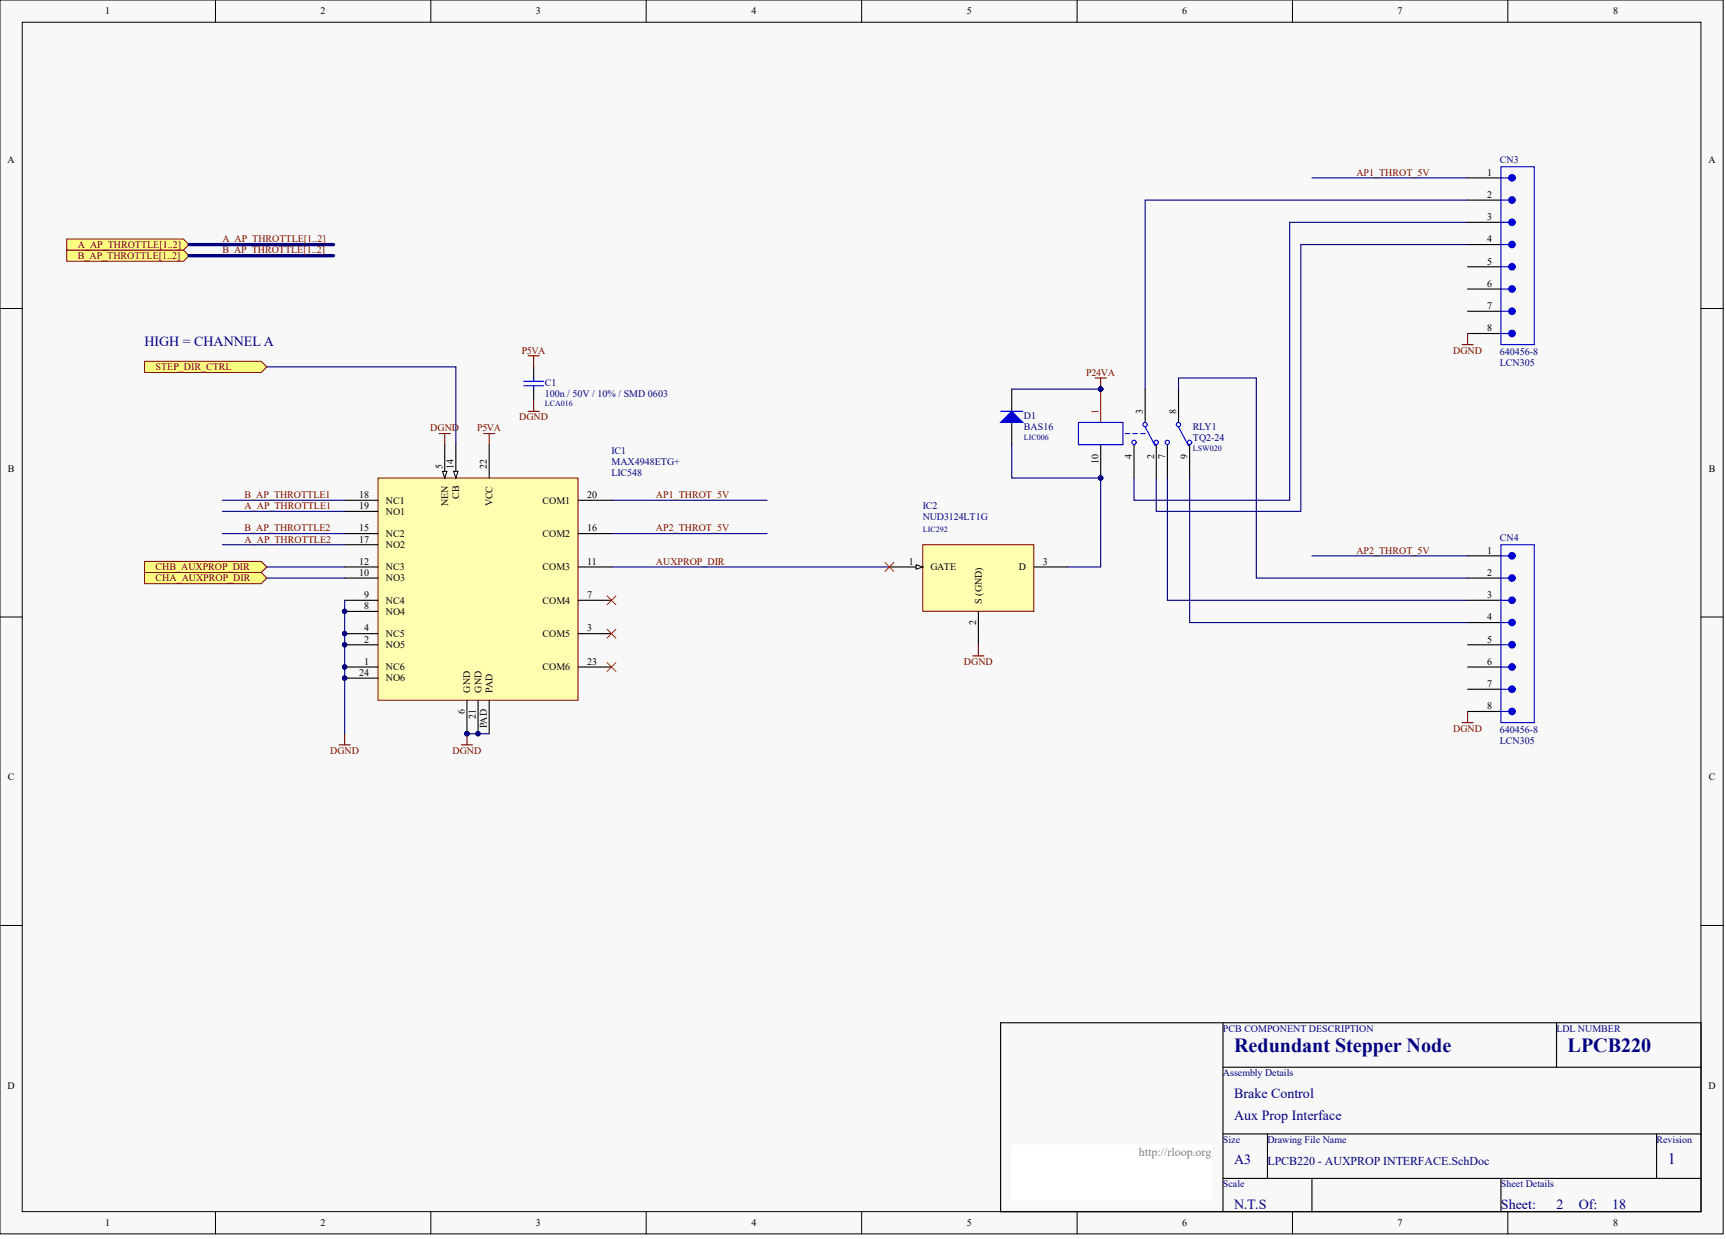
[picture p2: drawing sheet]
<svg xmlns="http://www.w3.org/2000/svg" width="656mm" height="471mm" viewBox="0 0 656 471" stroke-linecap="round" stroke-linejoin="round" font-family="sans-serif">
<defs><g id="words">
<g font-size="7.6" fill="#000080">
<text x="469.2" y="399.8">Redundant Stepper Node</text>
<text x="596" y="399.8">LPCB220</text>
</g>
<text font-size="6.1" fill="#000080" x="634" y="442.4">1</text>
<g font-size="5.3" fill="#000080">
<text x="54.9" y="131.5">HIGH = CHANNEL A</text>
<text x="469.2" y="417.2">Brake Control</text>
<text x="469.2" y="425.7">Aux Prop Interface</text>
<text x="469.2" y="442.6">A3</text>
<text x="469.2" y="459.5">N.T.S</text>
<text x="570.6" y="459.5">Sheet:</text>
<text x="591.7" y="459.5">2</text>
<text x="600.2" y="459.5">Of:</text>
<text x="612.9" y="459.5">18</text>
</g>
<text font-size="4.6" fill="#808080" x="432.9" y="439.3">http://rloop.org</text>
<text font-size="4.6" fill="#000080" x="481.8" y="442.7">LPCB220 - AUXPROP INTERFACE.SchDoc</text>
<g font-size="3.8">
<text x="40" y="5.5">1</text>
<text x="121.9" y="5.5">2</text>
<text x="203.8" y="5.5">3</text>
<text x="285.7" y="5.5">4</text>
<text x="367.6" y="5.5">5</text>
<text x="449.5" y="5.5">6</text>
<text x="531.3" y="5.5">7</text>
<text x="613.3" y="5.5">8</text>
<text x="2.8" y="62">A</text>
<text x="649.5" y="62">A</text>
<text x="565.3" y="66.8">1</text>
<text x="565.3" y="75.2">2</text>
<text x="565.3" y="83.7">3</text>
<text x="565.3" y="92.1">4</text>
<text x="565.3" y="100.6">5</text>
<text x="565.3" y="109">6</text>
<text x="565.3" y="117.5">7</text>
<text x="565.3" y="125.9">8</text>
<text x="434.5" y="157.2" transform="rotate(-90 434.5 157.2)">3</text>
<text x="447.2" y="157.2" transform="rotate(-90 447.2 157.2)">8</text>
<text x="3" y="179.3">B</text>
<text x="168.2" y="178.3" transform="rotate(-90 168.2 178.3)">5</text>
<text x="172.4" y="178.3" transform="rotate(-90 172.4 178.3)">14</text>
<text x="185.1" y="178.3" transform="rotate(-90 185.1 178.3)">22</text>
<text x="417.6" y="176.2" transform="rotate(-90 417.6 176.2)">10</text>
<text x="430.3" y="174.3" transform="rotate(-90 430.3 174.3)">4</text>
<text x="438.7" y="174.3" transform="rotate(-90 438.7 174.3)">2</text>
<text x="443" y="174.3" transform="rotate(-90 443 174.3)">7</text>
<text x="451.4" y="174.3" transform="rotate(-90 451.4 174.3)">9</text>
<text x="649.6" y="179.3">B</text>
<text x="136.5" y="189.3">18</text>
<text x="146.7" y="191.4">NC1</text>
<text x="174.6" y="189.7" transform="rotate(-90 174.6 189.7)">CB</text>
<text x="206.2" y="191.4">COM1</text>
<text x="223.2" y="189.3">20</text>
<text x="136.5" y="193.5">19</text>
<text x="146.7" y="195.7">NO1</text>
<text x="170.3" y="192.5" transform="rotate(-90 170.3 192.5)">NEN</text>
<text x="187.2" y="192.5" transform="rotate(-90 187.2 192.5)">VCC</text>
<text x="136.5" y="202">15</text>
<text x="223.2" y="202">16</text>
<text x="136.5" y="206.2">17</text>
<text x="146.7" y="204.1">NC2</text>
<text x="146.7" y="208.3">NO2</text>
<text x="206.2" y="204.1">COM2</text>
<text x="136.5" y="214.7">12</text>
<text x="223.2" y="214.7">11</text>
<text x="345.5" y="214.7">1</text>
<text x="396.5" y="214.7">3</text>
<text x="565.3" y="210.4">1</text>
<text x="136.5" y="218.9">10</text>
<text x="146.7" y="216.8">NC3</text>
<text x="146.7" y="221">NO3</text>
<text x="206.2" y="216.8">COM3</text>
<text x="353.8" y="216.8">GATE</text>
<text x="387.4" y="216.8">D</text>
<text x="565.3" y="218.9">2</text>
<text x="138.4" y="227.3">9</text>
<text x="223.2" y="227.3">7</text>
<text x="565.3" y="227.3">3</text>
<text x="138.4" y="231.6">8</text>
<text x="146.7" y="229.5">NC4</text>
<text x="146.7" y="233.7">NO4</text>
<text x="206.2" y="229.5">COM4</text>
<text x="373.2" y="229.5" transform="rotate(-90 373.2 229.5)">S (GND)</text>
<text x="371.1" y="237.7" transform="rotate(-90 371.1 237.7)">2</text>
<text x="565.3" y="235.8">4</text>
<text x="138.4" y="240">4</text>
<text x="138.4" y="244.2">2</text>
<text x="146.7" y="242.1">NC5</text>
<text x="206.2" y="242.1">COM5</text>
<text x="223.2" y="240">3</text>
<text x="565.3" y="244.2">5</text>
<text x="146.7" y="246.4">NO5</text>
<text x="136.5" y="256.9">24</text>
<text x="138.4" y="252.7">1</text>
<text x="146.7" y="254.8">NC6</text>
<text x="206.2" y="254.8">COM6</text>
<text x="223.2" y="252.7">23</text>
<text x="565.3" y="252.7">6</text>
<text x="146.7" y="259">NO6</text>
<text x="178.8" y="263.3" transform="rotate(-90 178.8 263.3)">GND</text>
<text x="183" y="263.3" transform="rotate(-90 183 263.3)">GND</text>
<text x="187.2" y="263.3" transform="rotate(-90 187.2 263.3)">PAD</text>
<text x="565.3" y="261.1">7</text>
<text x="565.3" y="269.6">8</text>
<text x="176.7" y="271.5" transform="rotate(-90 176.7 271.5)">6</text>
<text x="180.9" y="273.4" transform="rotate(-90 180.9 273.4)">21</text>
<text x="185.1" y="276.9" transform="rotate(-90 185.1 276.9)">PAD</text>
<text x="3" y="296.6">C</text>
<text x="649.6" y="296.6">C</text>
<text x="2.8" y="413.8">D</text>
<text x="649.5" y="413.8">D</text>
<text x="40" y="466.1">1</text>
<text x="121.9" y="466.1">2</text>
<text x="203.8" y="466.1">3</text>
<text x="285.7" y="466.1">4</text>
<text x="367.6" y="466.1">5</text>
<text x="449.5" y="466.1">6</text>
<text x="531.3" y="466.1">7</text>
<text x="613.3" y="466.1">8</text>
</g>
<g font-size="3.8" fill="#000080">
<text x="570.2" y="62.1">CN3</text>
<text x="570.2" y="134.8">640456-8</text>
<text x="570.2" y="139">LCN305</text>
<text x="207.1" y="146.6">C1</text>
<text x="207.1" y="150.9">100n / 50V / 10% / SMD 0603</text>
<text x="389.3" y="159.3">D1</text>
<text x="389.3" y="163.5">BAS16</text>
<text x="453.5" y="163.5">RLY1</text>
<text x="453.5" y="167.8">TQ2-24</text>
<text x="232.5" y="172.4">IC1</text>
<text x="232.5" y="176.6">MAX4948ETG+</text>
<text x="232.5" y="180.9">LIC548</text>
<text x="350.8" y="193.5">IC2</text>
<text x="350.8" y="197.8">NUD3124LT1G</text>
<text x="570.2" y="205.8">CN4</text>
<text x="570.2" y="278.5">640456-8</text>
<text x="570.2" y="282.7">LCN305</text>
<text x="464.9" y="392.1">PCB COMPONENT DESCRIPTION</text>
<text x="591.7" y="392.1">LDL NUMBER</text>
<text x="464.9" y="409">Assembly Details</text>
<text x="464.9" y="434.4">Size</text>
<text x="481.8" y="434.4">Drawing File Name</text>
<text x="629.8" y="434.4">Revision</text>
<text x="464.9" y="451.3">Scale</text>
<text x="570.6" y="451.3">Sheet Details</text>
</g>
<g font-size="3.8" fill="#800000">
<text x="515.7" y="66.8">AP1_THROT_5V</text>
<text x="29.6" y="94.2">A_AP_THROTTLE[1..2]</text>
<text x="84.5" y="92.1">A_AP_THROTTLE[1..2]</text>
<text x="29.6" y="98.5">B_AP_THROTTLE[1..2]</text>
<text x="84.5" y="96.3">B_AP_THROTTLE[1..2]</text>
<text x="198.4" y="134.4">P5VA</text>
<text x="552.4" y="134.4">DGND</text>
<text x="59.2" y="140.7">STEP_DIR_CTRL</text>
<text x="412.9" y="142.8">P24VA</text>
<text x="197.4" y="159.7">DGND</text>
<text x="163.6" y="164">DGND</text>
<text x="181.5" y="164">P5VA</text>
<text x="93" y="189.3">B_AP_THROTTLE1</text>
<text x="249.4" y="189.3">AP1_THROT_5V</text>
<text x="93" y="193.5">A_AP_THROTTLE1</text>
<text x="93" y="202">B_AP_THROTTLE2</text>
<text x="249.4" y="202">AP2_THROT_5V</text>
<text x="93" y="206.2">A_AP_THROTTLE2</text>
<text x="249.4" y="214.7">AUXPROP_DIR</text>
<text x="515.7" y="210.4">AP2_THROT_5V</text>
<text x="59.2" y="216.8">CHB_AUXPROP_DIR</text>
<text x="59.2" y="221">CHA_AUXPROP_DIR</text>
<text x="366.5" y="252.7">DGND</text>
<text x="552.4" y="278.1">DGND</text>
<text x="125.5" y="286.5">DGND</text>
<text x="172" y="286.5">DGND</text>
</g>
<text font-size="3.8" fill="#bf0000" x="417.6" y="157.2" transform="rotate(-90 417.6 157.2)">1</text>
<g font-size="3" fill="#000080">
<text x="207.1" y="154.4">LCA016</text>
<text x="389.3" y="167.1">LIC006</text>
<text x="453.5" y="171.3">LSW020</text>
<text x="350.8" y="202.2">LIC292</text>
</g>
</g></defs>
<g fill="#f8f8f8" stroke="#000" stroke-width=".38">
<path d="M0 0h655.1v469h-655.1z"/>
<path d="M8.5 8.5h638.1v452.1h-638.1z"/>
</g>
<g fill="none" stroke="#000" stroke-width=".38">
<path d="M81.9 0v8.5M163.8 0v8.5M245.7 0v8.5M327.6 0v8.5M409.5 0v8.5M491.4 0v8.5M573.2 0v8.5M0 117.3h8.5M646.7 117.3h8.4M0 234.5h8.5M646.7 234.5h8.4M0 351.8h8.5"/>
<path d="M646.7 351.8h8.4M81.9 460.6v8.5M163.8 460.6v8.5M245.7 460.6v8.5M327.6 460.6v8.5M409.5 460.6v8.5M491.4 460.6v8.5M573.2 460.6v8.5"/>
</g>
<path d="M380.4 388.8h266.3v71.8h-266.3zM464.9 388.8v71.8M591.7 388.8v16.9M464.9 405.7h181.8M464.9 431h181.8M481.8 431v16.9M629.8 431v16.9M464.9 447.9h181.8M498.7 447.9v12.7M570.6 447.9v12.7" fill="none" stroke="#000" stroke-width=".42"/>
<path d="M384.6 435.2h76.1v21.1h-76.1z" fill="#fff" stroke="#fff" stroke-width=".38"/>
<path d="M143.7 181.7h76v84.5h-76z" fill="#ffffb0" stroke="#800000" stroke-width=".38"/>
<g fill="none" stroke="#000" stroke-width=".42">
<path d="M169.1 169v12.7M131 190.2h12.7M131 194.4h12.7M131 202.8h12.7M131 207.1h12.7M131 215.5h12.7M131 219.7h12.7M131 228.2h12.7M131 232.4h12.7M131 240.9h12.7M131 245.1h12.7M131 253.5h12.7"/>
<path d="M131 257.8h12.7"/>
</g>
<g fill="#000080" stroke="#000080" stroke-width=".38">
<circle cx="131" cy="232.4" r=".82"/>
<circle cx="131" cy="240.8" r=".82"/>
<circle cx="131" cy="245.1" r=".82"/>
<circle cx="131" cy="253.5" r=".82"/>
<circle cx="131" cy="257.7" r=".82"/>
</g>
<path d="M168.2 179.2h1.7l-.8 2.5z" fill="#f8f8f8" stroke="#000" stroke-width=".38"/>
<path d="M173.3 169v12.7" fill="none" stroke="#000" stroke-width=".42"/>
<path d="M172.4 179.2h1.7l-.8 2.5z" fill="#f8f8f8" stroke="#000" stroke-width=".38"/>
<path d="M186 169v12.7M219.8 190.2h12.7M219.8 202.8h12.7M219.8 215.5h12.7M219.8 228.2h12.7M219.8 240.9h12.7M219.8 253.5h12.7M177.5 266.2v12.7M181.7 266.2v12.7M186 266.2v12.7" fill="none" stroke="#000" stroke-width=".42"/>
<g fill="#000080" stroke="#000080" stroke-width=".38">
<circle cx="181.7" cy="278.9" r=".82"/>
<circle cx="177.5" cy="278.9" r=".82"/>
<circle cx="131" cy="232.4" r=".82"/>
<circle cx="131" cy="240.8" r=".82"/>
<circle cx="131" cy="245.1" r=".82"/>
<circle cx="131" cy="253.5" r=".82"/>
<circle cx="131" cy="257.7" r=".82"/>
</g>
<path d="M183.9 164.8h4.2M186 164.8v4.2M177.5 278.9v4.2M175.4 283.1h4.2" fill="none" stroke="#800000" stroke-width=".42"/>
<path d="M177.5 278.9h8.5" fill="none" stroke="#000080" stroke-width=".42"/>
<g fill="#ffff80" stroke="#800000" stroke-width=".38">
<path d="M25.4 95.1h44.3l2.2 2.1-2.2 2.1h-44.3z" fill-rule="evenodd"/>
<path d="M54.9 213.4h44.4l2.1 2.1-2.1 2.1h-44.4z" fill-rule="evenodd"/>
<path d="M54.9 217.6h44.4l2.1 2.1-2.1 2.1h-44.4z" fill-rule="evenodd"/>
</g>
<path d="M101.4 139.4h71.9v29.6M84.5 190.2h46.5M84.5 194.4h46.5M84.5 202.8h46.5M84.5 207.1h46.5M101.4 215.5h29.6M101.4 219.7h29.6" fill="none" stroke="#000080" stroke-width=".42"/>
<path d="M167 164.8h4.2M169.1 164.8v4.2" fill="none" stroke="#800000" stroke-width=".42"/>
<path d="M54.9 137.3h44.4l2.1 2.1-2.1 2.2h-44.4z" fill-rule="evenodd" fill="#ffff80" stroke="#800000" stroke-width=".38"/>
<path d="M202.9 139.4v4.3M202.9 147.9v4.2M435.3 147.9v12.7M448 147.9v12.7M418.4 169v12.7M431.1 169v12.7M439.6 169v12.7M443.8 169v12.7M452.3 169v12.7" fill="none" stroke="#000" stroke-width=".42"/>
<g fill="none" stroke="#00f" stroke-width=".42">
<path d="M199.1 146.6h7.6M199.1 144.9h7.6M202.9 143.7v1.2M202.9 146.6v1.3M410 160.6h16.9v8.4h-16.9zM427.7 164.8h1.7M430.7 164.8h1.7M433.7 164.8h1.6M435.3 162.3l3.9 7.2M448 162.3l3.8 7.2"/>
<circle cx="431.1" cy="168.2" r=".82"/>
<circle cx="435.3" cy="161.4" r=".82"/>
<circle cx="439.6" cy="168.2" r=".82"/>
<circle cx="443.8" cy="168.2" r=".82"/>
<circle cx="448" cy="161.4" r=".82"/>
<circle cx="452.2" cy="168.2" r=".82"/>
</g>
<path d="M200.8 135.2h4.2M202.9 135.2v4.2M200.8 156.4h4.2M202.9 152.1v4.3M131 278.9v4.2M128.9 283.1h4.2" fill="none" stroke="#800000" stroke-width=".42"/>
<path d="M232.5 190.2h59.1M232.5 202.8h59.1M131 228.2v50.7" fill="none" stroke="#000080" stroke-width=".42"/>
<path d="M230.8 226.5l3.4 3.4M230.8 239.2l3.4 3.4M234.2 226.5l-3.4 3.4M234.2 239.2l-3.4 3.4M230.8 251.9l3.4 3.3M234.2 251.9l-3.4 3.3" fill="none" stroke="#f00" stroke-width=".38"/>
<path d="M418.4 147.9v12.7" fill="none" stroke="#bf0000" stroke-width=".42"/>
<g fill="#000080" stroke="#000080" stroke-width=".38">
<circle cx="418.4" cy="147.9" r=".82"/>
<circle cx="418.4" cy="181.7" r=".82"/>
</g>
<path d="M350.8 207.1h42.2v25.3h-42.2z" fill="#ffffb0" stroke="#800000" stroke-width=".38"/>
<path d="M338.1 215.5h12.7M393.1 215.5h12.7M371.9 232.4v12.7" fill="none" stroke="#000" stroke-width=".42"/>
<path d="M348.3 214.7l2.5 .8-2.5 .9z" fill="#f8f8f8" stroke="#000" stroke-width=".38"/>
<path d="M498.7 67.6h59.2M557.9 76.1h-122.6v71.8M557.9 84.5h-67.6v105.7h-59.2v-8.5M557.9 93h-63.4v101.4h-54.9v-12.7M384.6 147.9h33.8M448 147.9v-4.2h29.6v76h80.3M384.6 169v12.7h33.8v33.8h-12.6M443.8 181.7v46.5h114.1M452.3 181.7v54.9h105.6M232.5 215.5h105.6M498.7 211.3h59.2" fill="none" stroke="#000080" stroke-width=".42"/>
<path d="M555.8 131h4.2M557.9 126.8v4.2M416.3 143.7h4.3M418.4 143.7v4.2M369.8 249.3h4.3M371.9 245.1v4.2M555.8 274.7h4.2M557.9 270.4v4.3" fill="none" stroke="#800000" stroke-width=".42"/>
<g fill="none" stroke="#000" stroke-width=".42">
<path d="M557.9 76.1h12.7M557.9 67.6h12.7M557.9 84.5h12.7M557.9 93h12.7M557.9 109.9h12.7M557.9 118.3h12.7M557.9 101.4h12.7M557.9 126.8h12.7M384.6 147.9v8.5M384.6 160.6v8.4M557.9 219.7h12.7M557.9 211.3h12.7"/>
<path d="M557.9 228.2h12.7M557.9 236.6h12.7M557.9 253.5h12.7M557.9 245.1h12.7M557.9 262h12.7M557.9 270.4h12.7"/>
</g>
<path d="M380.4 160.6l4.2-4.2 4.3 4.2z" fill="#00f" stroke="#00f" stroke-width=".42"/>
<g fill="none" stroke="#00f" stroke-width=".42">
<path d="M570.6 63.4h12.7v67.6h-12.7zM570.6 76.1h3M570.6 67.6h3M570.6 84.5h3M570.6 93h3M570.6 109.9h3M570.6 101.4h3M570.6 118.3h3M570.6 126.8h3M380.4 156.4h8.5M570.6 207.1h12.7v67.6h-12.7zM570.6 219.7h3"/>
<path d="M570.6 211.3h3M570.6 228.2h3M570.6 236.6h3M570.6 253.5h3M570.6 245.1h3M570.6 262h3M570.6 270.4h3"/>
</g>
<g fill="#000080" stroke="#000080" stroke-width=".38">
<circle cx="418.4" cy="147.9" r=".82"/>
<circle cx="418.4" cy="181.7" r=".82"/>
</g>
<g fill="#00f" stroke="#00f" stroke-width=".42">
<circle cx="574.8" cy="76" r="1.25"/>
<circle cx="574.8" cy="67.6" r="1.25"/>
<circle cx="574.8" cy="84.5" r="1.25"/>
<circle cx="574.8" cy="92.9" r="1.25"/>
<circle cx="574.8" cy="109.8" r="1.25"/>
<circle cx="574.8" cy="101.4" r="1.25"/>
<circle cx="574.8" cy="118.3" r="1.25"/>
<circle cx="574.8" cy="126.8" r="1.25"/>
<circle cx="574.8" cy="219.7" r="1.25"/>
<circle cx="574.8" cy="211.3" r="1.25"/>
<circle cx="574.8" cy="228.2" r="1.25"/>
<circle cx="574.8" cy="236.6" r="1.25"/>
<circle cx="574.8" cy="253.5" r="1.25"/>
<circle cx="574.8" cy="245.1" r="1.25"/>
<circle cx="574.8" cy="262" r="1.25"/>
<circle cx="574.8" cy="270.4" r="1.25"/>
</g>
<path d="M25.4 90.9h44.3l2.2 2.1-2.2 2.1h-44.3z" fill-rule="evenodd" fill="#ffff80" stroke="#800000" stroke-width=".38"/>
<path d="M71.9 93h54.9M71.9 97.2h54.9" fill="none" stroke="#000080" stroke-width="1.3"/>
<path d="M336.4 213.8l3.4 3.4M339.8 213.8l-3.4 3.4" fill="none" stroke="#f00" stroke-width=".38"/>
<use href="#words"/>
</svg>
